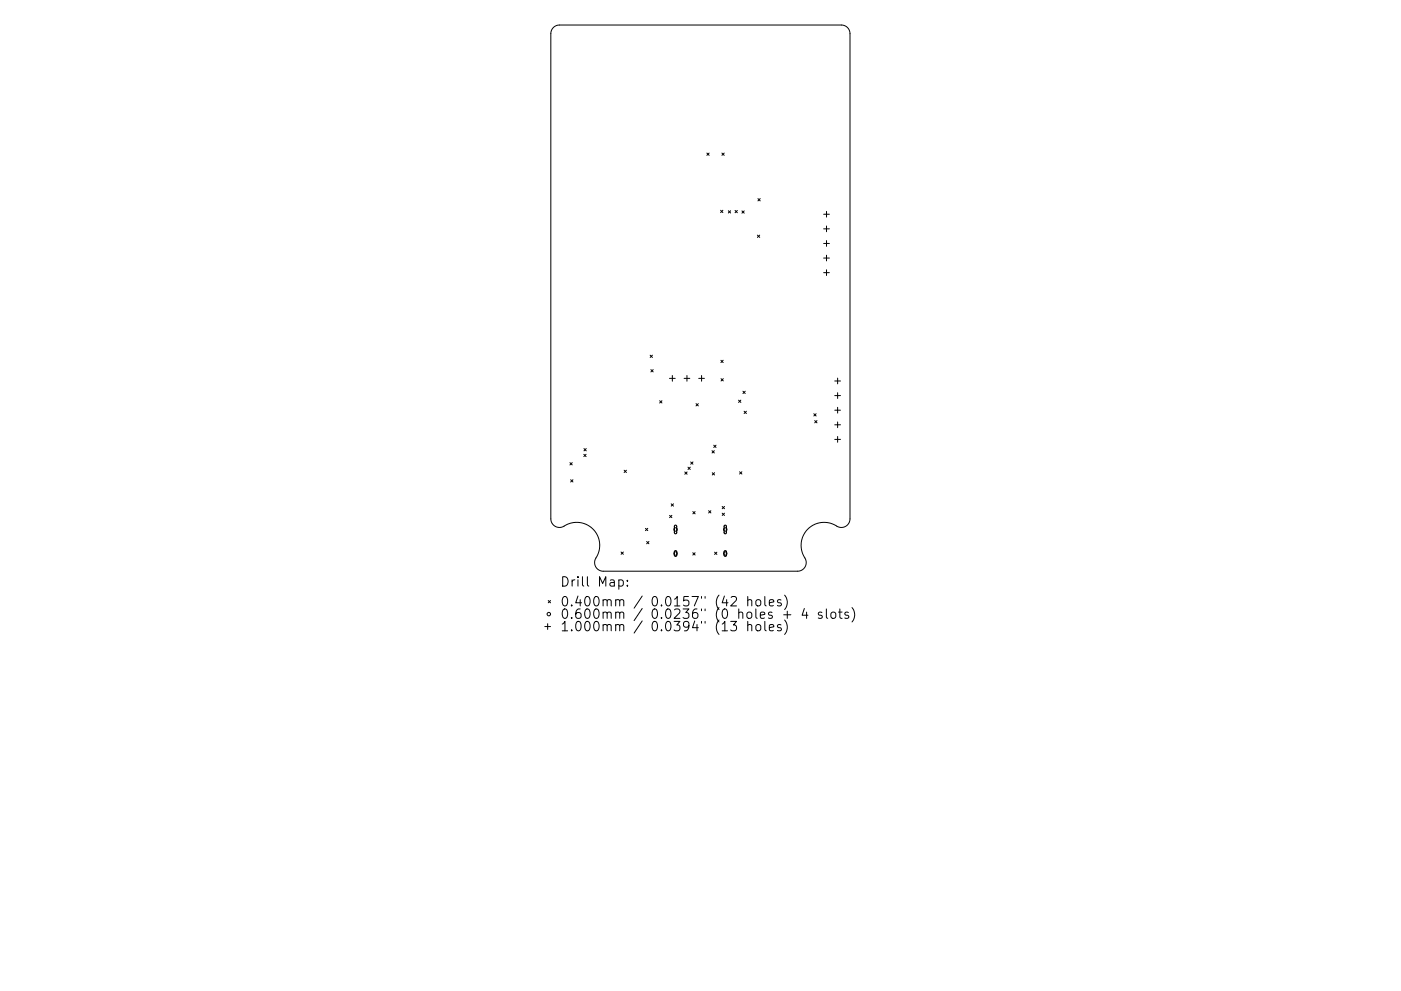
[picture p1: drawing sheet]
<svg xmlns="http://www.w3.org/2000/svg" width="297mm" height="210mm" viewBox="0 0 297 210" stroke-linecap="round" stroke-linejoin="round" font-family="sans-serif">
<defs><g id="words">
<g font-size="2.8">
<text x="118.7" y="124.5">Drill Map:</text>
<text x="118.7" y="128.7">0.400mm / 0.0157&quot; (42 holes)</text>
<text x="118.7" y="131.3">0.600mm / 0.0236&quot; (0 holes + 4 slots)</text>
<text x="118.7" y="133.9">1.000mm / 0.0394&quot; (13 holes)</text>
</g>
</g></defs>
<g fill="none" stroke="#000" stroke-width=".21">
<path d="M117.3 5.8l.5-.3 .8-.2h59.8a1.83 1.83 0 0 1 1.8 1.8v103a1.83 1.83 0 0 1-2.8 1.5 4.9 4.9 0 0 0-6.3 .8 4.9 4.9 0 0 0-.3 6.3 1.83 1.83 0 0 1-1.7 2.5h-41.2a1.83 1.83 0 0 1-1.5-2.8 4.9 4.9 0 0 0-.8-6.3 4.9 4.9 0 0 0-6.4-.3 1.83 1.83 0 0 1-2.4-1.7v-103l.2-.7zM149.9 32.5l.5 .5M150.4 32.5l-.5 .5M153.1 32.5l.4 .5M153.5 32.5l-.4 .5M152.8 44.6l.5 .5M153.3 44.6l-.5 .5M154.4 44.7l.5 .5M154.9 44.7l-.5 .5M155.8 44.6l.5 .5M156.3 44.6l-.5 .5M157.3 44.7l.5 .5"/>
<path d="M157.8 44.7l-.5 .5M160.6 49.9l.5 .5M160.7 42.1l.5 .5M161.1 49.9l-.5 .5M161.2 42.1l-.5 .5M174.6 45.5h1.2M174.6 48.6h1.2M174.6 51.7h1.2M174.6 54.8h1.2M174.6 57.8h1.2M175.2 44.8v1.3M175.2 47.9v1.3"/>
<path d="M175.2 51v1.3M175.2 54.1v1.3M175.2 57.2v1.3M137.8 75.4l.5 .4M138 78.4l.5 .5M138.3 75.4l-.5 .4M138.5 78.4l-.5 .5M142.5 79.7v1.2M145.6 79.7v1.2M148.7 79.7v1.2M152.8 76.4l.5 .5M153.3 76.4l-.5 .5"/>
<path d="M120.8 98.2l.5 .4M121.3 98.2l-.5 .4M123.8 96.4l.5 .5M123.8 95.2l.5 .5M124.3 96.4l-.5 .5M124.3 95.2l-.5 .5M132.3 99.8l.5 .5M132.8 99.8l-.5 .5M139.9 85l.4 .5M140.3 85l-.4 .5M141.9 80.3h1.3M145 80.3h1.3"/>
<path d="M145.9 99.1l.5 .5M146.4 99.1l-.5 .5M146.4 98l.5 .5M146.9 98l-.5 .5M147.6 85.6l.5 .5M148.1 85.6l-.5 .5M148.1 80.3h1.3M151 95.6l.5 .5M151.3 94.5l.5 .4M151.5 95.6l-.5 .5M151.8 94.5l-.5 .4M152.9 80.3l.5 .5"/>
<path d="M153.4 80.3l-.5 .5M156.6 84.9l.5 .5M157.1 84.9l-.5 .5M157.5 83l.5 .5M157.8 87.2l.5 .5M158 83l-.5 .5M158.3 87.2l-.5 .5M172.5 87.8l.5 .5M172.7 89.2l.5 .5M173 87.8l-.5 .5M173.2 89.2l-.5 .5M177 80.8h1.2"/>
<path d="M177 83.9h1.2M177 87h1.2M177 90.1h1.2M177 93.2h1.2M177.6 80.2v1.2M177.6 83.3v1.2M177.6 86.4v1.2M177.6 89.5v1.2M177.6 92.6v1.2M121 101.8l.5 .5M121.5 101.8l-.5 .5M131.7 117.1l.5 .5"/>
<path d="M132.2 117.1l-.5 .5M136.9 112.1l.4 .5M137.1 114.9l.5 .5M137.3 112.1l-.4 .5M137.6 114.9l-.5 .5M142 109.3l.5 .5M142.3 106.9l.5 .5M142.5 109.3l-.5 .5M142.8 106.9l-.5 .5M145.2 100.1l.5 .5M145.7 100.1l-.5 .5M146.9 108.5l.5 .5"/>
<path d="M146.9 117.3l.5 .5M147.4 108.5l-.5 .5M147.4 117.3l-.5 .5M150.2 108.3l.5 .5M150.7 108.3l-.5 .5M151 100.3l.5 .5M151.5 100.3l-.5 .5M151.5 117.1l.5 .5M152 117.1l-.5 .5M153.1 107.5l.5 .4M153.1 108.9l.5 .5M153.6 107.5l-.5 .4"/>
<path d="M153.6 108.9l-.5 .5M156.8 100.1l.5 .5M157.3 100.1l-.5 .5M115.5 132.9h1.2M116.1 132.3v1.2M116.2 127.4l.5 .5M116.7 127.4l-.5 .5M131.2 123.1l.6-.1 .4 .4v.6l-.2 .3h-.8M133 124.2v.2M133 123.1v.2M154.9 131.8h1.3l-.7 .8 .6 .2v.8l-.3 .2h-.6l-.3-.2M155 126.7l.3-.1 .7 .1a.54 .54 0 0 1 .1 .7l-1.2 1.2h1.3"/>
<path d="M158.5 127.4l.3-.2 .5 .1 .1 1.3M158.5 132.7a.5 .5 0 0 1 .9 .1v1M158.5 126.6v2M158.5 131.8v2M160.3 132.7a.54 .54 0 0 1 .6-.2 .54 .54 0 0 1 .4 .4v.6a.54 .54 0 0 1-.5 .4 .54 .54 0 0 1-.5-.4zM160.4 127.3l.2-.1a.54 .54 0 0 1 .7 .4v.6a.54 .54 0 0 1-.5 .4 .54 .54 0 0 1-.5-.4v-.6zM162.2 126.6v1.7l.2 .3M162.2 131.8v1.8l.2 .2M163.1 127.9l1-.2-.1-.4-.6-.1-.3 .3 .1 1h.8M163.1 133.2l1-.2-.1-.4-.6-.1-.3 .3 .1 .9h.8M165.6 127.3l-.5-.1-.3 .3 .1 .3 .7 .2v.5h-.8M165.6 132.6l-.5-.1-.3 .3 .1 .3 .7 .2v.4h-.8"/>
<path d="M166.2 130.4h1.5M166.3 126.3a2.29 2.29 0 0 1 0 3M166.3 131.6a2.29 2.29 0 0 1 0 3M166.9 129.7v1.5M170.5 129.1l-.4 1.4h1.2M171 129.9v1.3M174.3 130l-.5-.1-.3 .2 .1 .3 .7 .2v.5h-.8M175.2 129.2v1.7l.3 .3M176.3 130.1a.54 .54 0 0 1 .5-.2 .54 .54 0 0 1 .4 .3v.6a.54 .54 0 0 1-.5 .4 .54 .54 0 0 1-.5-.4zM177.8 129.9h.7M178.1 129.2v1.7l.1 .2 .3 .1M179.9 130l-.5-.1-.3 .2 .1 .3 .7 .2v.5h-.8"/>
<path d="M180.6 128.9a2.29 2.29 0 0 1 0 3.1"/>
<circle cx="143.2" cy="112.3" r=".37"/>
<circle cx="143.2" cy="117.4" r=".37"/>
<circle cx="153.8" cy="112.3" r=".37"/>
<circle cx="153.8" cy="117.4" r=".37"/>
<circle cx="116.4" cy="130.3" r=".37"/>
</g>
<path d="M143.1 111.5l.2-.1 .2 .2v1.4l-.2 .2-.3-.2zM143.1 116.9l.2-.1 .2 .2v.8l-.2 .2-.3-.2zM153.6 111.5l.3-.1 .1 .2v1.4l-.2 .2-.3-.2zM153.6 116.9l.3-.1 .1 .2v.8l-.2 .2-.3-.2z" fill="none" stroke="#000" stroke-width=".24"/>
<use href="#words"/>
</svg>
